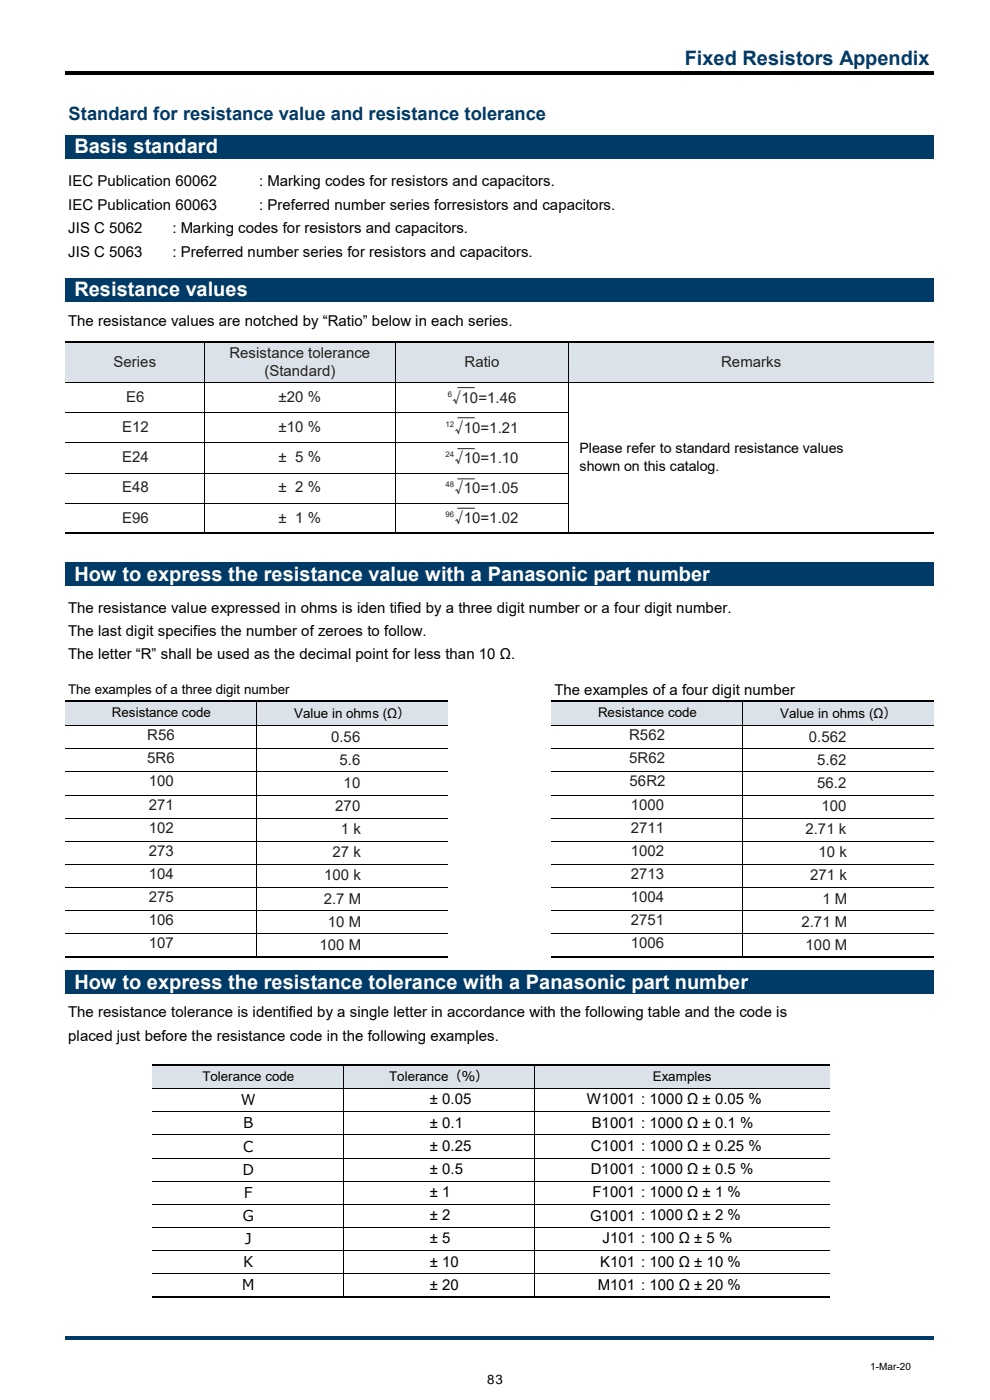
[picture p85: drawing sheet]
<svg xmlns="http://www.w3.org/2000/svg" width="210mm" height="297mm" viewBox="0 0 210 297" stroke-linecap="round" stroke-linejoin="round" font-family="sans-serif">
<defs><g id="words">
<text font-size="4.2" fill="#003b68" x="145.2" y="13.8">Fixed Resistors Appendix</text>
<g font-size="4.2" fill="#fff">
<text x="15.8" y="32.5">Basis standard</text>
<text x="15.8" y="62.8">Resistance values</text>
<text x="15.8" y="123.2">How to express the resistance value with a Panasonic part number</text>
<text x="15.8" y="209.8">How to express the resistance tolerance with a Panasonic part number</text>
</g>
<text font-size="3.9" fill="#003b68" x="14.6" y="25.4">Standard for resistance value and resistance tolerance</text>
<g font-size="3.2">
<text x="14.5" y="39.4">IEC Publication 60062</text>
<text x="55" y="39.4">: Marking codes for resistors and capacitors.</text>
<text x="14.5" y="44.5">IEC Publication 60063</text>
<text x="55" y="44.5">: Preferred number series forresistors and capacitors.</text>
<text x="14.5" y="49.5">JIS C 5062</text>
<text x="36.6" y="49.5">: Marking codes for resistors and capacitors.</text>
<text x="14.5" y="54.4">JIS C 5063</text>
<text x="36.6" y="54.4">: Preferred number series for resistors and capacitors.</text>
<text x="14.5" y="69.1">The resistance values are notched by “Ratio” below in each series.</text>
<text x="14.5" y="130">The resistance value expressed in ohms is iden tified by a three digit number or a four digit number.</text>
<text x="14.5" y="135">The last digit specifies the number of zeroes to follow.</text>
<text x="14.5" y="139.9">The letter “R” shall be used as the decimal point for less than 10 Ω.</text>
<text x="117.6" y="147.4">The examples of a four digit number</text>
<text x="14.5" y="215.9">The resistance tolerance is identified by a single letter in accordance with the following table and the code is</text>
<text x="14.5" y="220.8">placed just before the resistance code in the following examples.</text>
<text x="51.1" y="234.5">Ｗ</text>
<text x="51.1" y="239.4">Ｂ</text>
<text x="91.2" y="234.3">± 0.05</text>
<text x="91.2" y="239.2">± 0.1</text>
<text x="124.5" y="234.3">W1001 : 1000 Ω ± 0.05 %</text>
<text x="125.5" y="239.2">B1001 : 1000 Ω ± 0.1 %</text>
<text x="51.1" y="244.3">Ｃ</text>
<text x="91.2" y="244.1">± 0.25</text>
<text x="125.3" y="244.1">C1001 : 1000 Ω ± 0.25 %</text>
<text x="51.1" y="249.2">Ｄ</text>
<text x="91.2" y="249">± 0.5</text>
<text x="125.3" y="249">D1001 : 1000 Ω ± 0.5 %</text>
<text x="51.1" y="254.1">Ｆ</text>
<text x="91.2" y="254">± 1</text>
<text x="125.7" y="254">F1001 : 1000 Ω ± 1 %</text>
<text x="51.1" y="259">Ｇ</text>
<text x="51.1" y="263.9">Ｊ</text>
<text x="91.2" y="258.9">± 2</text>
<text x="91.2" y="263.8">± 5</text>
<text x="125.2" y="259">G1001 : 1000 Ω ± 2 %</text>
<text x="127.8" y="263.8">J101 : 100 Ω ± 5 %</text>
<text x="51.1" y="268.9">Ｋ</text>
<text x="91.2" y="268.7">± 10</text>
<text x="127.3" y="268.7">K101 : 100 Ω ± 10 %</text>
<text x="51.1" y="273.8">Ｍ</text>
<text x="91.2" y="273.6">± 20</text>
<text x="126.8" y="273.6">M101 : 100 Ω ± 20 %</text>
</g>
<g font-size="3.2" fill="#231f20">
<text x="24.1" y="77.8">Series</text>
<text x="48.7" y="75.9">Resistance tolerance</text>
<text x="98.6" y="77.8">Ratio</text>
<text x="153" y="77.8">Remarks</text>
<text x="56.1" y="79.8">(Standard)</text>
<text x="26.8" y="85.3">E6</text>
<text x="59.1" y="85.3">±20 %</text>
<text x="95.9" y="85.4">√10=1.46</text>
<text x="25.9" y="91.7">E12</text>
<text x="59.1" y="91.7">±10 %</text>
<text x="96.4" y="91.8">√10=1.21</text>
<text x="25.9" y="98.1">E24</text>
<text x="59.1" y="98.1">± 5 %</text>
<text x="96.4" y="98.2">√10=1.10</text>
<text x="25.9" y="104.5">E48</text>
<text x="59.1" y="104.5">± 2 %</text>
<text x="96.4" y="104.6">√10=1.05</text>
<text x="25.9" y="110.9">E96</text>
<text x="59.1" y="110.9">± 1 %</text>
<text x="96.4" y="111">√10=1.02</text>
<text x="31.2" y="157">R56</text>
<text x="31.2" y="161.9">5R6</text>
<text x="70.2" y="157.3">0.56</text>
<text x="133.5" y="157">R562</text>
<text x="133.5" y="161.9">5R62</text>
<text x="171.6" y="157.3">0.562</text>
<text x="31.6" y="166.8">100</text>
<text x="72" y="162.2">5.6</text>
<text x="72.9" y="167.1">10</text>
<text x="133.6" y="166.8">56R2</text>
<text x="173.4" y="162.2">5.62</text>
<text x="173.4" y="167.1">56.2</text>
<text x="31.6" y="171.7">271</text>
<text x="71.1" y="172">270</text>
<text x="133.8" y="171.7">1000</text>
<text x="174.2" y="172">100</text>
<text x="31.6" y="176.7">102</text>
<text x="72.3" y="177">1 k</text>
<text x="133.8" y="176.7">2711</text>
<text x="170.9" y="177">2.71 k</text>
<text x="31.6" y="181.6">273</text>
<text x="70.5" y="181.9">27 k</text>
<text x="133.8" y="181.6">1002</text>
<text x="173.7" y="181.9">10 k</text>
<text x="31.6" y="186.5">104</text>
<text x="31.6" y="191.4">275</text>
<text x="68.7" y="191.7">2.7 M</text>
<text x="68.7" y="186.8">100 k</text>
<text x="133.8" y="186.5">2713</text>
<text x="133.8" y="191.4">1004</text>
<text x="171.9" y="186.8">271 k</text>
<text x="174.5" y="191.7">1 M</text>
<text x="31.6" y="196.3">106</text>
<text x="69.6" y="196.6">10 M</text>
<text x="133.8" y="196.3">2751</text>
<text x="170" y="196.6">2.71 M</text>
<text x="31.6" y="201.2">107</text>
<text x="67.8" y="201.5">100 M</text>
<text x="133.8" y="201.2">1006</text>
<text x="170.9" y="201.5">100 M</text>
</g>
<g font-size="3">
<text x="122.9" y="96.1">Please refer to standard resistance values</text>
<text x="122.9" y="99.9">shown on this catalog.</text>
</g>
<g font-size="2.8">
<text x="14.4" y="147.3">The examples of a three digit number</text>
<text x="23.7" y="152.2">Resistance code</text>
<text x="62.4" y="152.3">Value in ohms (Ω）</text>
<text x="126.9" y="152.2">Resistance code</text>
<text x="165.5" y="152.3">Value in ohms (Ω）</text>
<text x="42.9" y="229.3">Tolerance code</text>
<text x="82.5" y="229.4">Tolerance（％）</text>
<text x="138.5" y="229.3">Examples</text>
<text x="103.3" y="293.5">83</text>
</g>
<text font-size="2.1" x="184.6" y="290.7">1-Mar-20</text>
<g font-size="1.7" fill="#231f20">
<text x="95" y="84.2">6</text>
<text x="94.5" y="90.6">12</text>
<text x="94.5" y="97">24</text>
<text x="94.5" y="103.4">48</text>
<text x="94.5" y="109.8">96</text>
</g>
</g></defs>
<g fill="#003b68">
<path d="M13.8 28.6h184.2v5h-184.2z"/>
<path d="M13.8 59h184.2v4.9h-184.2z"/>
</g>
<path d="M13.8 72.6h184.2v8.6h-184.2z" fill="#dbe2e9"/>
<path d="M13.8 119.4h184.2v4.9h-184.2z" fill="#003b68"/>
<path d="M13.8 148.8h81.1v5.2h-81.1z" fill-rule="evenodd" fill="#dbe2e9"/>
<path d="M117 148.8h81v5.2h-81z" fill="#dbe2e9"/>
<path d="M13.8 206h184.2v4.9h-184.2z" fill="#003b68"/>
<path d="M32.3 226h143.6v5h-143.6z" fill-rule="evenodd" fill="#dbe2e9"/>
<path d="M13.8 72.6h184.2M13.8 113.1h184.2M13.8 148.8h81.1M117 148.8h81M13.8 203h81.1M117 203h81M32.3 226h143.6M32.3 275.1h143.6" fill="none" stroke="#000" stroke-width=".34"/>
<g fill="none" stroke="#000" stroke-width=".21">
<path d="M43.3 72.8v40.1M83.8 72.8v40.1M120.7 72.8v40.1M13.8 81.2h184.2M13.8 87.6h106.9M13.8 94h106.9M13.8 100.4h106.9M13.8 106.7h106.9M13.8 153.9h81.1M13.8 158.9h81.1M54.4 149v53.9M117 153.9h81"/>
<path d="M117 158.9h81M157.5 149v53.9M13.8 163.8h81.1M13.8 168.7h81.1M13.8 173.6h81.1M13.8 178.5h81.1M117 163.8h81M117 168.7h81M117 173.6h81M117 178.5h81M13.8 183.4h81.1M13.8 188.3h81.1"/>
<path d="M13.8 193.2h81.1M13.8 198.1h81.1M117 183.4h81M117 188.3h81M117 193.2h81M117 198.1h81M32.3 230.9h143.6M32.3 235.9h143.6M72.8 226.2v48.8M113.3 226.2v48.8M32.3 240.8h143.6M32.3 245.7h143.6"/>
<path d="M32.3 250.6h143.6M32.3 255.5h143.6M32.3 260.4h143.6M32.3 265.3h143.6M32.3 270.2h143.6"/>
</g>
<path d="M13.8 15.1h184.2v.7h-184.2z" fill-rule="evenodd" fill="#000"/>
<path d="M13.8 283.6h184.2v.7h-184.2z" fill-rule="evenodd" fill="#003b68"/>
<path d="M97 82.2h3.7M97 95.2h3.7M97 88.6h3.7M97 107.8h3.7M97 101.6h3.7" fill="none" stroke="#231f20" stroke-width=".21"/>
<use href="#words"/>
</svg>
